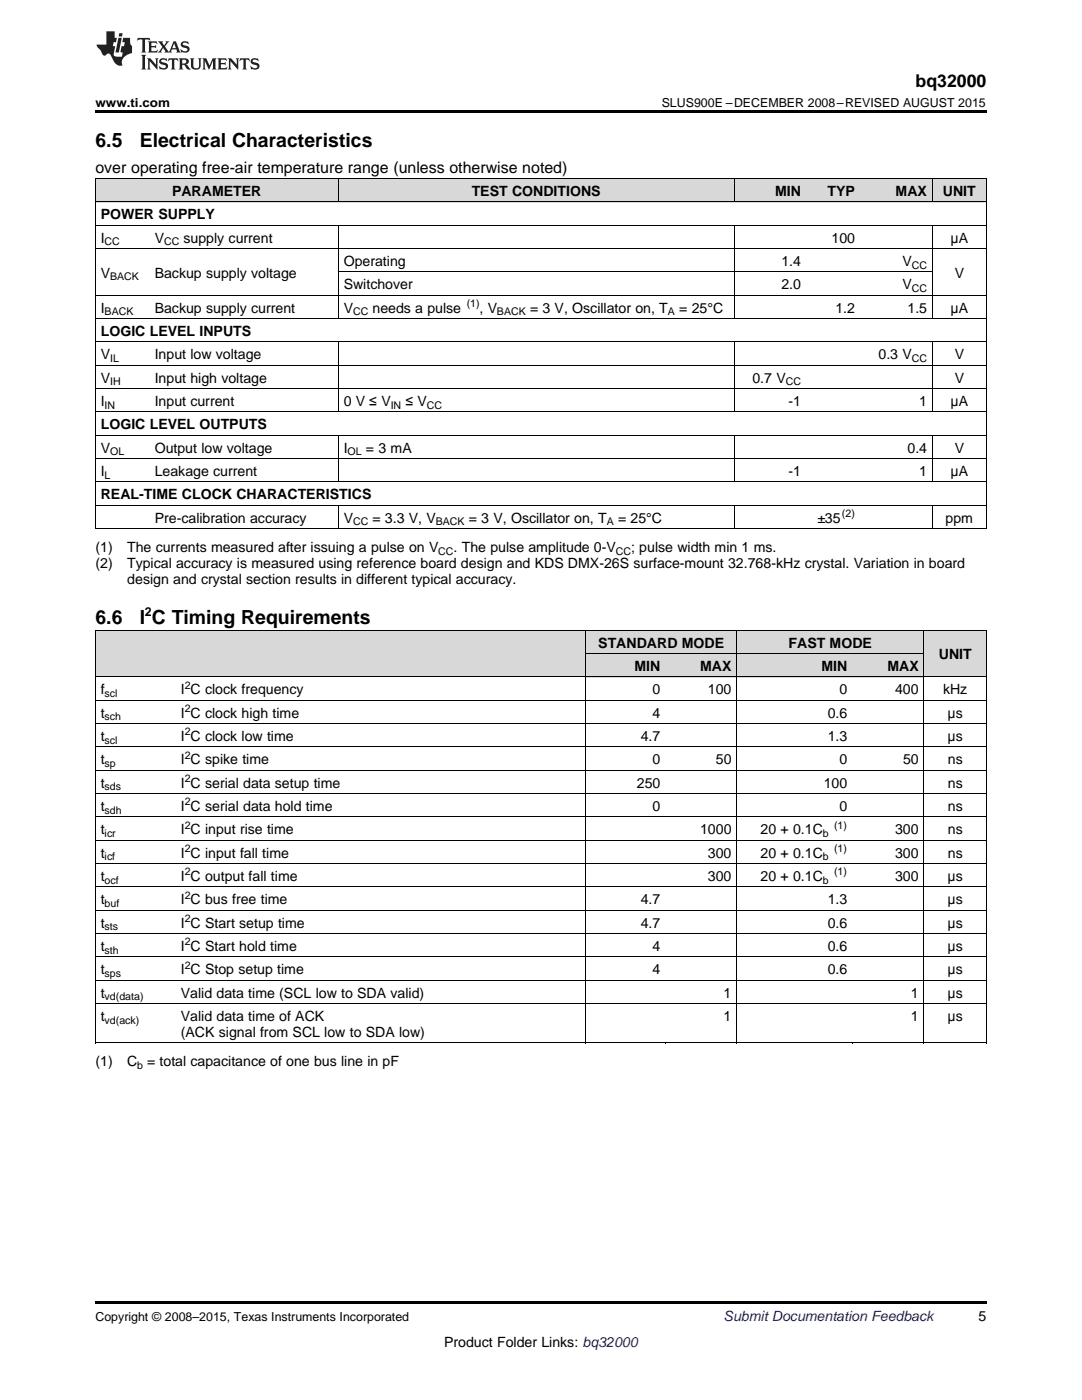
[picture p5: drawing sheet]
<svg xmlns="http://www.w3.org/2000/svg" width="216mm" height="279mm" viewBox="0 0 216 279" stroke-linecap="round" stroke-linejoin="round" font-family="sans-serif">
<defs><g id="words">
<g font-size="3.9">
<text x="19" y="29.3">6.5</text>
<text x="27.9" y="29.3">Electrical Characteristics</text>
<text x="19" y="124.6">6.6</text>
<text x="27.9" y="124.6">I C Timing Requirements</text>
</g>
<text font-size="3.5" x="182.7" y="17.3">bq32000</text>
<text font-size="3.2" x="19" y="34.4">over operating free-air temperature range (unless otherwise noted)</text>
<g font-size="2.8">
<text x="34.3" y="39.1">PARAMETER</text>
<text x="94.1" y="39.1">TEST CONDITIONS</text>
<text x="154.7" y="39.1">MIN</text>
<text x="165.1" y="39.1">TYP</text>
<text x="178.7" y="39.1">MAX</text>
<text x="188.1" y="39.1">UNIT</text>
<text x="20.1" y="43.7">POWER SUPPLY</text>
<text x="20.1" y="48.4">I</text>
<text x="30.9" y="48.4">V</text>
<text x="36.6" y="48.4">supply current</text>
<text x="68.6" y="53.1">Operating</text>
<text x="155.9" y="53.1">1.4</text>
<text x="165.9" y="48.4">100</text>
<text x="180.1" y="53.1">V</text>
<text x="189.7" y="48.4">μA</text>
<text x="20.1" y="55.4">V</text>
<text x="30.9" y="55.4">Backup supply voltage</text>
<text x="68.6" y="57.7">Switchover</text>
<text x="155.9" y="57.7">2.0</text>
<text x="180.1" y="57.7">V</text>
<text x="190.5" y="55.4">V</text>
<text x="20.1" y="62.4">I</text>
<text x="30.9" y="62.4">Backup supply current</text>
<text x="68.6" y="62.4">V</text>
<text x="74.3" y="62.4">needs a pulse</text>
<text x="95.7" y="62.4">, V</text>
<text x="105.8" y="62.4">= 3 V, Oscillator on, T</text>
<text x="135.5" y="62.4">= 25°C</text>
<text x="166.7" y="62.4">1.2</text>
<text x="181.1" y="62.4">1.5</text>
<text x="189.7" y="62.4">μA</text>
<text x="20.1" y="67">LOGIC LEVEL INPUTS</text>
<text x="20.1" y="71.7">V</text>
<text x="30.9" y="71.7">Input low voltage</text>
<text x="175.3" y="71.7">0.3 V</text>
<text x="190.5" y="71.7">V</text>
<text x="20.1" y="76.3">V</text>
<text x="30.9" y="76.3">Input high voltage</text>
<text x="150.1" y="76.3">0.7 V</text>
<text x="190.5" y="76.3">V</text>
<text x="20.1" y="81">I</text>
<text x="30.9" y="81">Input current</text>
<text x="68.6" y="81">0 V ≤ V</text>
<text x="80.9" y="81">≤ V</text>
<text x="157.3" y="81">-1</text>
<text x="183.4" y="81">1</text>
<text x="189.7" y="81">μA</text>
<text x="20.1" y="85.7">LOGIC LEVEL OUTPUTS</text>
<text x="20.1" y="90.3">V</text>
<text x="20.1" y="95">I</text>
<text x="30.9" y="90.3">Output low voltage</text>
<text x="30.9" y="95">Leakage current</text>
<text x="68.6" y="90.3">I</text>
<text x="73" y="90.3">= 3 mA</text>
<text x="157.3" y="95">-1</text>
<text x="181.1" y="90.3">0.4</text>
<text x="183.4" y="95">1</text>
<text x="189.7" y="95">μA</text>
<text x="190.5" y="90.3">V</text>
<text x="20.1" y="99.6">REAL-TIME CLOCK CHARACTERISTICS</text>
<text x="30.9" y="104.3">Pre-calibration accuracy</text>
<text x="68.6" y="104.3">V</text>
<text x="74.3" y="104.3">= 3.3 V, V</text>
<text x="93.6" y="104.3">= 3 V, Oscillator on, T</text>
<text x="123.3" y="104.3">= 25°C</text>
<text x="163.1" y="104.3">±35</text>
<text x="188.7" y="104.3">ppm</text>
<text x="19" y="110.1">(1)</text>
<text x="19" y="113.3">(2)</text>
<text x="25.4" y="110.1">The currents measured after issuing a pulse on V</text>
<text x="25.4" y="113.3">Typical accuracy is measured using reference board design and KDS DMX-26S surface-mount 32.768-kHz crystal. Variation in board</text>
<text x="90.5" y="110.1">. The pulse amplitude 0-V</text>
<text x="125.9" y="110.1">; pulse width min 1 ms.</text>
<text x="25.4" y="116.5">design and crystal section results in different typical accuracy.</text>
<text x="119.4" y="129.2">STANDARD MODE</text>
<text x="157.3" y="129.2">FAST MODE</text>
<text x="187.3" y="131.6">UNIT</text>
<text x="126.6" y="133.9">MIN</text>
<text x="139.7" y="133.9">MAX</text>
<text x="163.9" y="133.9">MIN</text>
<text x="177.1" y="133.9">MAX</text>
<text x="20.1" y="138.5">f</text>
<text x="20.1" y="143.2">t</text>
<text x="36.1" y="138.5">I C clock frequency</text>
<text x="36.1" y="143.2">I C clock high time</text>
<text x="130.2" y="138.5">0</text>
<text x="130.2" y="143.2">4</text>
<text x="141.3" y="138.5">100</text>
<text x="165.2" y="143.2">0.6</text>
<text x="167.5" y="138.5">0</text>
<text x="178.6" y="138.5">400</text>
<text x="188.2" y="138.5">kHz</text>
<text x="189.1" y="143.2">μs</text>
<text x="20.1" y="147.8">t</text>
<text x="36.1" y="147.8">I C clock low time</text>
<text x="127.8" y="147.8">4.7</text>
<text x="165.2" y="147.8">1.3</text>
<text x="189.1" y="147.8">μs</text>
<text x="20.1" y="152.5">t</text>
<text x="36.1" y="152.5">I C spike time</text>
<text x="130.2" y="152.5">0</text>
<text x="142.8" y="152.5">50</text>
<text x="167.5" y="152.5">0</text>
<text x="180.2" y="152.5">50</text>
<text x="189.1" y="152.5">ns</text>
<text x="20.1" y="157.2">t</text>
<text x="20.1" y="161.8">t</text>
<text x="36.1" y="157.2">I C serial data setup time</text>
<text x="36.1" y="161.8">I C serial data hold time</text>
<text x="127.1" y="157.2">250</text>
<text x="130.2" y="161.8">0</text>
<text x="164.4" y="157.2">100</text>
<text x="167.5" y="161.8">0</text>
<text x="189.1" y="157.2">ns</text>
<text x="189.1" y="161.8">ns</text>
<text x="20.1" y="166.5">t</text>
<text x="36.1" y="166.5">I C input rise time</text>
<text x="139.7" y="166.5">1000</text>
<text x="151.8" y="166.5">20 + 0.1C</text>
<text x="178.6" y="166.5">300</text>
<text x="189.1" y="166.5">ns</text>
<text x="20.1" y="171.1">t</text>
<text x="36.1" y="171.1">I C input fall time</text>
<text x="141.3" y="171.1">300</text>
<text x="151.8" y="171.1">20 + 0.1C</text>
<text x="178.6" y="171.1">300</text>
<text x="189.1" y="171.1">ns</text>
<text x="20.1" y="175.8">t</text>
<text x="36.1" y="175.8">I C output fall time</text>
<text x="141.3" y="175.8">300</text>
<text x="151.8" y="175.8">20 + 0.1C</text>
<text x="178.6" y="175.8">300</text>
<text x="189.1" y="175.8">μs</text>
<text x="20.1" y="180.4">t</text>
<text x="20.1" y="185.1">t</text>
<text x="36.1" y="180.4">I C bus free time</text>
<text x="36.1" y="185.1">I C Start setup time</text>
<text x="127.8" y="180.4">4.7</text>
<text x="127.8" y="185.1">4.7</text>
<text x="165.2" y="180.4">1.3</text>
<text x="165.2" y="185.1">0.6</text>
<text x="189.1" y="180.4">μs</text>
<text x="189.1" y="185.1">μs</text>
<text x="20.1" y="189.8">t</text>
<text x="36.1" y="189.8">I C Start hold time</text>
<text x="130.2" y="189.8">4</text>
<text x="165.2" y="189.8">0.6</text>
<text x="189.1" y="189.8">μs</text>
<text x="20.1" y="194.4">t</text>
<text x="36.1" y="194.4">I C Stop setup time</text>
<text x="130.2" y="194.4">4</text>
<text x="165.2" y="194.4">0.6</text>
<text x="189.1" y="194.4">μs</text>
<text x="20.1" y="199.1">t</text>
<text x="20.1" y="203.7">t</text>
<text x="36.1" y="199.1">Valid data time (SCL low to SDA valid)</text>
<text x="36.1" y="203.7">Valid data time of ACK</text>
<text x="144.4" y="199.1">1</text>
<text x="144.4" y="203.7">1</text>
<text x="181.8" y="199.1">1</text>
<text x="181.8" y="203.7">1</text>
<text x="189.1" y="199.1">μs</text>
<text x="189.1" y="203.7">μs</text>
<text x="36.1" y="206.9">(ACK signal from SCL low to SDA low)</text>
<text x="19" y="212.8">(1)</text>
<text x="25.4" y="212.8">C = total capacitance of one bus line in pF</text>
<text x="195.3" y="263.6">5</text>
<text x="88.6" y="268.9">Product Folder Links: bq32000</text>
</g>
<text font-size="2.8" fill="#0000c8" x="144.4" y="263.6">Submit Documentation Feedback</text>
<g font-size="2.5">
<text x="19" y="21.4">www.ti.com</text>
<text x="132" y="21.4">SLUS900E –DECEMBER 2008–REVISED AUGUST 2015</text>
<text x="28.9" y="123">2</text>
<text x="19" y="263.6">Copyright © 2008–2015, Texas Instruments Incorporated</text>
</g>
<g font-size="2.1">
<text x="20.9" y="49">CC</text>
<text x="32.7" y="49">CC</text>
<text x="181.9" y="53.6">CC</text>
<text x="22" y="56">BACK</text>
<text x="181.9" y="58.3">CC</text>
<text x="20.9" y="62.9">BACK</text>
<text x="70.4" y="62.9">CC</text>
<text x="93.1" y="61.2">(1)</text>
<text x="99.2" y="62.9">BACK</text>
<text x="133.3" y="62.9">A</text>
<text x="22" y="72.2">IL</text>
<text x="22" y="76.9">IH</text>
<text x="156.8" y="76.9">CC</text>
<text x="181.9" y="72.2">CC</text>
<text x="20.9" y="81.6">IN</text>
<text x="78" y="81.6">IN</text>
<text x="85.2" y="81.6">CC</text>
<text x="20.9" y="95.5">L</text>
<text x="22" y="90.9">OL</text>
<text x="69.4" y="90.9">OL</text>
<text x="70.4" y="104.8">CC</text>
<text x="87" y="104.8">BACK</text>
<text x="121.1" y="104.8">A</text>
<text x="168" y="103.2">(2)</text>
<text x="87.5" y="110.7">CC</text>
<text x="122.9" y="110.7">CC</text>
<text x="36.9" y="137.4">2</text>
<text x="20.9" y="139.1">scl</text>
<text x="20.9" y="143.8">sch</text>
<text x="36.9" y="142.1">2</text>
<text x="20.9" y="148.4">scl</text>
<text x="36.9" y="146.7">2</text>
<text x="20.9" y="153.1">sp</text>
<text x="36.9" y="151.4">2</text>
<text x="20.9" y="157.7">sds</text>
<text x="36.9" y="156">2</text>
<text x="36.9" y="160.7">2</text>
<text x="20.9" y="162.4">sdh</text>
<text x="20.9" y="167">icr</text>
<text x="36.9" y="165.3">2</text>
<text x="164.2" y="167">b</text>
<text x="166.4" y="165.3">(1)</text>
<text x="20.9" y="171.7">icf</text>
<text x="36.9" y="170">2</text>
<text x="164.2" y="171.7">b</text>
<text x="166.4" y="170">(1)</text>
<text x="20.9" y="176.4">ocf</text>
<text x="36.9" y="174.7">2</text>
<text x="36.9" y="179.3">2</text>
<text x="164.2" y="176.4">b</text>
<text x="166.4" y="174.7">(1)</text>
<text x="20.9" y="181">buf</text>
<text x="20.9" y="185.7">sts</text>
<text x="36.9" y="184">2</text>
<text x="20.9" y="190.3">sth</text>
<text x="36.9" y="188.6">2</text>
<text x="20.9" y="195">sps</text>
<text x="36.9" y="193.3">2</text>
<text x="20.9" y="199.6">vd(data)</text>
<text x="20.9" y="204.3">vd(ack)</text>
<text x="27.3" y="213.3">b</text>
</g>
</g></defs>
<g fill="#d8d8d8">
<path d="M19 125.8h16v9.3h-16z"/>
<path d="M35 125.8h81.8v9.3h-81.8z"/>
<path d="M116.8 130.5h16v4.6h-16z"/>
<path d="M132.8 130.5h14.2v4.6h-14.2z"/>
<path d="M147 130.5h23.2v4.6h-23.2z"/>
<path d="M170.2 130.5h14.2v4.6h-14.2z"/>
<path d="M184.4 125.8h12.4v9.3h-12.4z"/>
<path d="M116.8 125.8h16v4.7h-16z"/>
<path d="M132.8 125.8h14.2v4.7h-14.2z"/>
<path d="M147 125.8h23.2v4.7h-23.2z"/>
<path d="M170.2 125.8h14.2v4.7h-14.2z"/>
<path d="M19 35.7h10.8v4.7h-10.8z"/>
<path d="M29.8 35.7h37.7v4.7h-37.7z"/>
<path d="M67.5 35.7h79v4.7h-79z"/>
<path d="M146.5 35.7h14.4v4.7h-14.4z"/>
<path d="M160.9 35.7h10.8v4.7h-10.8z"/>
<path d="M171.7 35.7h14.4v4.7h-14.4z"/>
<path d="M186.1 35.7h10.7v4.7h-10.7z"/>
</g>
<g fill="#000">
<path d="M19 22h177.8v.5h-177.8zM19 105.5l.2 .1zM67.4 105.5l.1 .1zM146.4 105.5l.1 .1zM160.8 105.5l.1 .1zM171.6 105.5l.1 .1zM185.9 105.5l.2 .1zM196.7 105.5l.1 .1zM19 208.1l.2 .1zM116.7 208.1l.1 .1zM132.7 208.1l.1 .1zM146.9 208.1l.1 .1z"/>
<path d="M170.1 208.1l.1 .1zM184.3 208.1l.1 .1zM196.7 208.1l.1 .1zM19 259.7h177.8v.5h-177.8z"/>
</g>
<g fill="none" stroke="#000" stroke-width=".2">
<path d="M19 35.6h177.8M19.1 35.7v69.9M67.5 35.7v4.7M146.5 35.7v4.7M186 35.7v4.7M196.8 35.7v69.9M19 58.9h177.8M19 49.6h177.8M19 45h177.8M19 40.3h177.8M67.5 45v18.6M67.5 54.3h118.6"/>
<path d="M146.5 45v18.6M186 45v18.6M19 77.6h177.8M19 72.9h177.8M19 68.2h177.8M19 63.6h177.8M67.5 68.3v14M146.5 68.3v14M186 68.3v14M19 96.2h177.8M19 91.5h177.8M19 86.9h177.8"/>
<path d="M19 82.2h177.8M67.5 86.9v9.3M146.5 86.9v9.3M186 86.9v9.3M19 105.5h177.8M19 100.8h177.8M67.5 100.9v4.7M146.5 100.9v4.7M186 100.9v4.7M19 139.8h177.8M19 135.1h177.8M19 125.8h177.8"/>
<path d="M19.1 125.8v82.4M116.8 125.8v82.4M116.8 130.4h67.6M147 125.8v82.4M184.3 125.8v82.4M196.8 125.8v82.4M19 158.4h177.8M19 153.7h177.8M19 149.1h177.8M19 144.4h177.8M19 177h177.8M19 172.3h177.8"/>
<path d="M19 167.7h177.8M19 163h177.8M19 195.6h177.8M19 191h177.8M19 186.3h177.8M19 181.7h177.8M19 208.1h177.8M19 200.3h177.8"/>
</g>
<g fill="#231f20">
<path d="M27.5 7.6l-.1 .5 .4-.2h.6v.1v2.1l-.2 .4h1l-.3-.4v-2.1l.1-.1h.5l.5 .2-.2-.5zM29.5 8.3l.2 .3v1.5l-.2 .4h1.8l.2-.6a1.04 1.04 0 0 1-1.3 .2v-.7h.6l.3 .2v-.6l-.3 .2h-.6v-.6l.8-.1 .4 .3-.2-.5zM31.5 8.3l.9 1.1-.9 1.1h.8l-.2-.2 .5-.7 .4 .7-.2 .2h1.5l-.1-.2 .1-.4h.9l.1 .4-.2 .2h1l-.3-.3-.7-1.9h-.5l-.9 2-.8-1 .9-1h-.8l.1 .3-.3 .5-.4-.6 .2-.2zM34.7 8.6l.4 1h-.7zM36.3 8.4a.63 .63 0 0 0-.2 .7 .63 .63 0 0 0 .6 .4l.6 .2 .1 .2a.75 .75 0 0 1-.7 .4 .75 .75 0 0 1-.6-.5l.1 .7 .1-.1a1.11 1.11 0 0 0 1.5-.6 1.13 1.13 0 0 0-1.2-.8l-.1-.4a1.04 1.04 0 0 1 1.2 .2l-.2-.5-.1 .1-.5-.2zM28.2 10.9l.2 .4v2.2l-.2 .4h1l-.3-.4v-2.2l.3-.4zM29.3 11.6l.3 .4v1.5l-.3 .4h.8l-.2-.4v-1.3l1.5 1.7v-1.9l.2-.4h-.7l.2 .4v.9l-1.1-1.3zM32 11.8a.62 .62 0 0 0-.2 .7 .62 .62 0 0 0 .6 .4l.6 .1 .1 .3a.76 .76 0 0 1-.7 .3 .76 .76 0 0 1-.6-.4l.1 .7 .1-.1a1.11 1.11 0 0 0 1.5-.6 1.13 1.13 0 0 0-1.2-.8l-.1-.4a1.04 1.04 0 0 1 1.2 .2l-.2-.6-.1 .1-.5-.1zM33.7 11.6l-.2 .6a.61 .61 0 0 1 .8-.3v1.6l-.2 .4h.9l-.2-.4v-1.6a.63 .63 0 0 1 .8 .3l-.2-.6zM35.6 11.6l.3 .4v1.5l-.3 .4h1l-.2-.2v-.8l.5 .2a.76 .76 0 0 0 1.2 .7l-1-1a.58 .58 0 0 0 .6-.5 .58 .58 0 0 0-.5-.6zM36.4 11.9h.1a.45 .45 0 0 1 .5 .1 .45 .45 0 0 1 .1 .5l-.7 .2zM37.9 11.6l.2 .2a2.17 2.17 0 0 0 .3 1.9 .99 .99 0 0 0 1.6-.6v-1.1l.2-.4h-.7l.2 .2a1.92 1.92 0 0 1-.2 1.8 .6 .6 0 0 1-.9-.5v-1.1l.2-.4zM40.4 11.6l.2 .4v1.5l-.2 .4h.7l-.2-.4v-1.4l.8 1.8 .8-1.8v1.4l-.2 .4h.9l-.2-.4v-1.5l.2-.4h-.8l-.6 1.5-.6-1.5zM43.4 11.6l.2 .4v1.5l-.2 .4h1.8l.2-.6a1.04 1.04 0 0 1-1.3 .1v-.6h.5l.4 .2v-.6l-.4 .2h-.5v-.7h.8l.3 .3-.1-.6zM45.5 11.6l.2 .4v1.5l-.2 .4h.7l-.2-.4v-1.3l1.5 1.7v-1.9l.2-.4h-.7l.2 .4v.9l-1.1-1.3zM47.9 11.6l-.1 .6a.61 .61 0 0 1 .8-.3v1.6l-.3 .4h1l-.3-.4 .1-1.6a.63 .63 0 0 1 .7 .3l-.1-.6zM50.2 11.8a.62 .62 0 0 0-.2 .7 .62 .62 0 0 0 .6 .4l.6 .1 .2 .3a.76 .76 0 0 1-.8 .3 .76 .76 0 0 1-.6-.4l.1 .7 .2-.1a1.11 1.11 0 0 0 1.5-.6 1.13 1.13 0 0 0-1.3-.8l-.1-.4a1.04 1.04 0 0 1 1.2 .2l-.1-.6-.2 .1-.5-.1z"/>
<path d="M21.2 6.3v2.6h-1.9l.1 .4 .7 .9a.91 .91 0 0 0 1 .8 .56 .56 0 0 1 .5-.3 .56 .56 0 0 1 .5 .3l.4 .8a1.53 1.53 0 0 0 1.9 1.2 1.54 1.54 0 0 1 1-2.1l.9-.3v-1.4a1.52 1.52 0 0 1-.3-1.6h-1.4l-.2 .8h.5l-.2 .8h-.4l-.2 1v.2l.4 .1-.2 .8a1.93 1.93 0 0 1-1.6-.3l.3-1.8h-.5l.2-.8h.4l.2-.8h-.4v-1.3zM23.6 7.6l-.6 2.9h.7l.6-2.9zM23.8 6.6l-.1 .7h.6l.2-.7z"/>
</g>
<use href="#words"/>
</svg>
